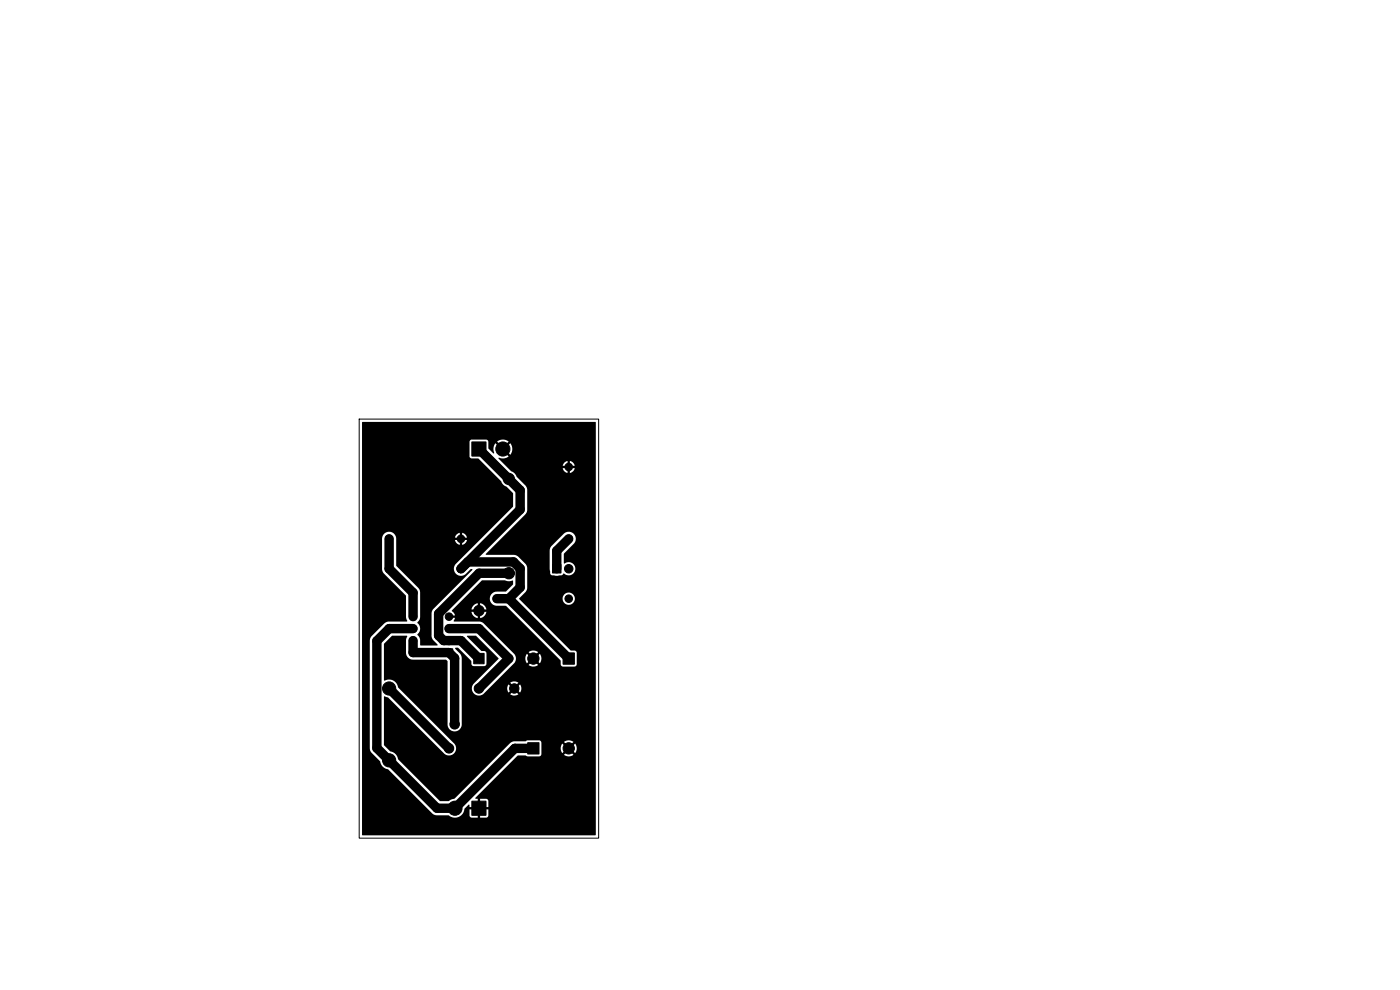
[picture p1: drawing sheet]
<svg xmlns="http://www.w3.org/2000/svg" width="297mm" height="210mm" viewBox="0 0 297 210" stroke-linecap="round" stroke-linejoin="round" font-family="sans-serif">
<path d="M76.2 88.9h50.8v88.9h-50.8z" fill="none" stroke="#000" stroke-width=".21"/>
<g fill="#000" stroke="#000" stroke-width=".21">
<path d="M100.1 93.7h3v3.1h-3zM94.4 137.6h1.7v1.6h-1.7zM117.2 119.8h1.8v1.7h-1.8zM119.5 138.5h2.3v2.4h-2.3zM100.5 138.6h2.2v2.2h-2.2zM111.9 157.6h2.5v2.3h-2.5zM100.1 169.9h3v3.1h-3z"/>
<circle cx="106.7" cy="95.2" r="1.5"/>
<circle cx="120.6" cy="99.1" r=".8"/>
<circle cx="82.5" cy="114.3" r=".8"/>
<circle cx="97.8" cy="114.3" r=".8"/>
<circle cx="108" cy="101.6" r="1.2"/>
<circle cx="120.6" cy="114.3" r=".8"/>
<circle cx="82.5" cy="120.6" r=".8"/>
<circle cx="87.6" cy="130.8" r=".8"/>
<circle cx="87.6" cy="135.9" r=".8"/>
<circle cx="87.6" cy="133.3" r=".8"/>
<circle cx="87.6" cy="138.4" r=".8"/>
<circle cx="95.2" cy="135.9" r=".8"/>
<circle cx="95.2" cy="133.3" r=".8"/>
<circle cx="95.2" cy="130.8" r=".8"/>
<circle cx="97.8" cy="120.6" r=".8"/>
<circle cx="101.6" cy="129.5" r="1.1"/>
<circle cx="105.4" cy="127" r=".8"/>
<circle cx="108" cy="121.6" r="1.2"/>
<circle cx="113.1" cy="139.7" r="1.2"/>
<circle cx="120.6" cy="127" r=".8"/>
<circle cx="120.6" cy="120.6" r=".9"/>
<circle cx="82.5" cy="146" r="1.4"/>
<circle cx="95.2" cy="158.7" r="1"/>
<circle cx="96.4" cy="153.6" r="1"/>
<circle cx="101.6" cy="146" r="1"/>
<circle cx="109.1" cy="146" r="1"/>
<circle cx="120.7" cy="158.7" r="1.2"/>
<circle cx="82.5" cy="161.3" r="1.4"/>
<circle cx="96.5" cy="171.4" r="1.5"/>
</g>
<path d="M101.6 95.3l8.8 8.7v4.1l-12.6 12.6M82.5 114.3v6.4l5.1 5v5.1M99.2 119.2h9.7l1.5 1.4v4l-2.5 2.4M120.6 114.3l-2.5 2.5v3.9M87.6 133.4h-5.1l-2.5 2.5v22.8l12.7 12.8h3.8l12.7-12.7h3.9M87.6 135.9v2.5h7.6l1.2 1.2v14M95.2 133.4h6.4l6.3 6.3-6.3 6.4M105.4 127h2.5M107.9 127l12.7 12.7M107.9 121.6h-6.3l-8.5 8.6v4.6l1 1.1h3.7l3.8 3.8M82.5 146.1l12.7 12.7" fill="none" stroke="#000" stroke-width="2"/>
<path d="M76.8 89.6l49.5-.1 .1 .1v87.5l-49.5 .1-.1-41.2h1.6l.1 22.9 .3 .7 1.9 2a1.99 1.99 0 0 0 1.6 1.6l9.5 9.4 .7 .3 2.6 .1a2.05 2.05 0 0 0 2.2 .3 2.05 2.05 0 0 0 1.2-1.8l.9-.8 .2 .1v.4h1.3v.5h-1.3v1.4l.4 .3 1.4 .1v-1.3h.4v1.3h1.3l.4-.2 .1-.3v-1.3h-1.3v-.5h1.3l-.1-1.5-.3-.2h-1.4v1.2h-.4v-1.2l-.5-.1-.1-.2 9.1-8.9h1.6l.4 .2 2.6-.1 .3-.3 .1-1.3h4l.4 1 .8-.8 .3 .3-.8 .8 .2 .1a1.7 1.7 0 0 0 1.9-.1l-.8-.8 .3-.3 .8 .8a1.69 1.69 0 0 0 0-2.1l-.8 .8-.3-.3 .8-.8a1.69 1.69 0 0 0-2.1 0l.8 .8-.3 .3-.8-.8-.4 1.1h-4l-.1-1.4-.3-.3-2.6-.1-.4 .2h-2.3l-.6 .2-12.2 12-1.2 .5h-1.9l-8.9-8.9a1.99 1.99 0 0 0-1.6-1.6l-1.3-1.4v-10.2l.1-.1 .7 .3 11.8 11.7a1.51 1.51 0 0 0 2.4-.2 1.49 1.49 0 0 0-.3-1.9l-11.8-11.8a1.99 1.99 0 0 0-2.9-1.4v-7.8l1.7-1.7h3.2l-.3 .9v2.9l.3 .7 .6 .4 .5 .1 7.1 .1 .3 .3v13.2a1.5 1.5 0 0 0 1.7 1.7 1.48 1.48 0 0 0 1.4-1.7l-.1-14.1-.2-.6-1.1-1.3 .6-.1 2.8 2.8v.7l.3 .3 2.5 .1 .4-.5-.1-2.4-.3-.3h-.7l-3-3v-.2h1.9l4.8 4.8-5.4 5.5-.3 .9 .3 .9 .7 .5h.7l.7-.2 1.2-1.2h3.9l.3 .8 .7-.7 .4 .3-.8 .8a1.48 1.48 0 0 0 1.8 0l-.8-.8 .4-.3 .7 .7 .2-.4 .1-.7-.3-.6-.7 .7-.4-.3 .8-.8a1.48 1.48 0 0 0-1.8 0l.8 .8-.4 .3-.7-.7-.3 .9h-3.9l5.4-5.4 .4-1h1.9l.4 1 .8-.8 .3 .4-.8 .8a1.69 1.69 0 0 0 2.1 0l-.8-.8 .3-.4 .8 .8a1.69 1.69 0 0 0 0-2l-.8 .8-.3-.4 .8-.8-.7-.3h-.7l-.7 .3 .8 .8-.3 .4-.8-.8-.4 1h-1.9l-.4-1-6.8-6.7-.8-.2h-5.2l-.1-.1 .3-.6h-.9v-.5h.9l-.4-.8h3.9a1.6 1.6 0 0 0 1.4 1.3v-1.1h.4l.1 1.1a1.6 1.6 0 0 0 1.3-1.3h-1.1v-.5h1.1a1.6 1.6 0 0 0-1.4-1.3v1h-.4l-.1-1a1.6 1.6 0 0 0-1.3 1.3h1.1v.5h-5l-.3-.2 6.4-6.5h5a1.77 1.77 0 0 0 1.5 0l.1 .9-1.4 1.5h-2.1a1.5 1.5 0 0 0-1.4 1.5 1.5 1.5 0 0 0 1.4 1.5h2.1l11.5 11.6 .2 1.2 .3 .1h2.6l.4-.5v-2.4l-.2-.4-1.2-.1-10.9-11h9.2l.1 .2a1.31 1.31 0 0 0 2 .8 1.31 1.31 0 0 0-.2-2.2 1.31 1.31 0 0 0-1.9 1.2h-9.2l1.4-1.5 .3-.7v-4.4l-.3-.7-1.6-1.7-.5-.2-6.2-.1-.2-.1 .7-.7h12.9v3.8l.1 1 .3 .3a3.3 3.3 0 0 0 2.5-.2l.1-.2a1.44 1.44 0 0 0 2 .1 1.44 1.44 0 0 0 .1-2 1.44 1.44 0 0 0-2-.2l-.1-2.1 2.2-2.1a1.5 1.5 0 0 0-.1-2.1 1.5 1.5 0 0 0-2.1 0l-2.7 2.7-.3 1h-12.9l7.7-7.7 .4-.6v-5l-.3-.5-1.9-2a1.81 1.81 0 0 0-1.2-1.1l-1.1-1.2h13v.5h-.9l.3 .6 .7 .4v-.9h.5v.9l.6-.2 .4-.6v-.2h-.9v-.5h.9l-.3-.6-.7-.4v.9h-.5v-.9l-.6 .3-.4 .7h-12.1l-1.5-1.5v-.2a2.04 2.04 0 0 0 2.1-.3l-.9-.9 .4-.3 .9 .9a1.98 1.98 0 0 0 0-2.5l-.9 .9-.4-.3 .9-.9a1.98 1.98 0 0 0-2.4 0l.8 .9-.3 .3-.9-.9a2.34 2.34 0 0 0-.3 2.2h-.2l-1-1.1v-1.5l-.3-.3-3.2-.1-.4 .3-.1 3.3 .1 .3 .4 .2h1.4l4.8 4.8a1.76 1.76 0 0 0 1.2 1.1l1.3 1.4v2.9l-12.1 12.1a1.5 1.5 0 0 0 0 2.1 1.5 1.5 0 0 0 2.1 .1l1-1.1 .4 .1-8.2 8.3-.4 .6v5.4l.2 .6 1 1v.2h-3.6l-.1-1.5-.6-.8a1.64 1.64 0 0 0 0-2.6l.5-.5 .1-.5v-5.7l-.5-.7-4.5-4.6-.1-5.9h13.5v.4h-1l.3 .6 .7 .5v-1h.5v1l.2-.1 .6-.4 .3-.6h-1v-.4h1l-.3-.6-.8-.5v1h-.5v-1l-.5 .3-.5 .8h-12.5a1.5 1.5 0 0 0-1.5-1.3 1.5 1.5 0 0 0-1.5 1.4l.1 6.9 .4 .7 4.6 4.6v4.5l.3 .8-.1 .1h-3.8l-.6 .2-3.1 3-.4 1h-1.6z" fill="#000"/>
</svg>
